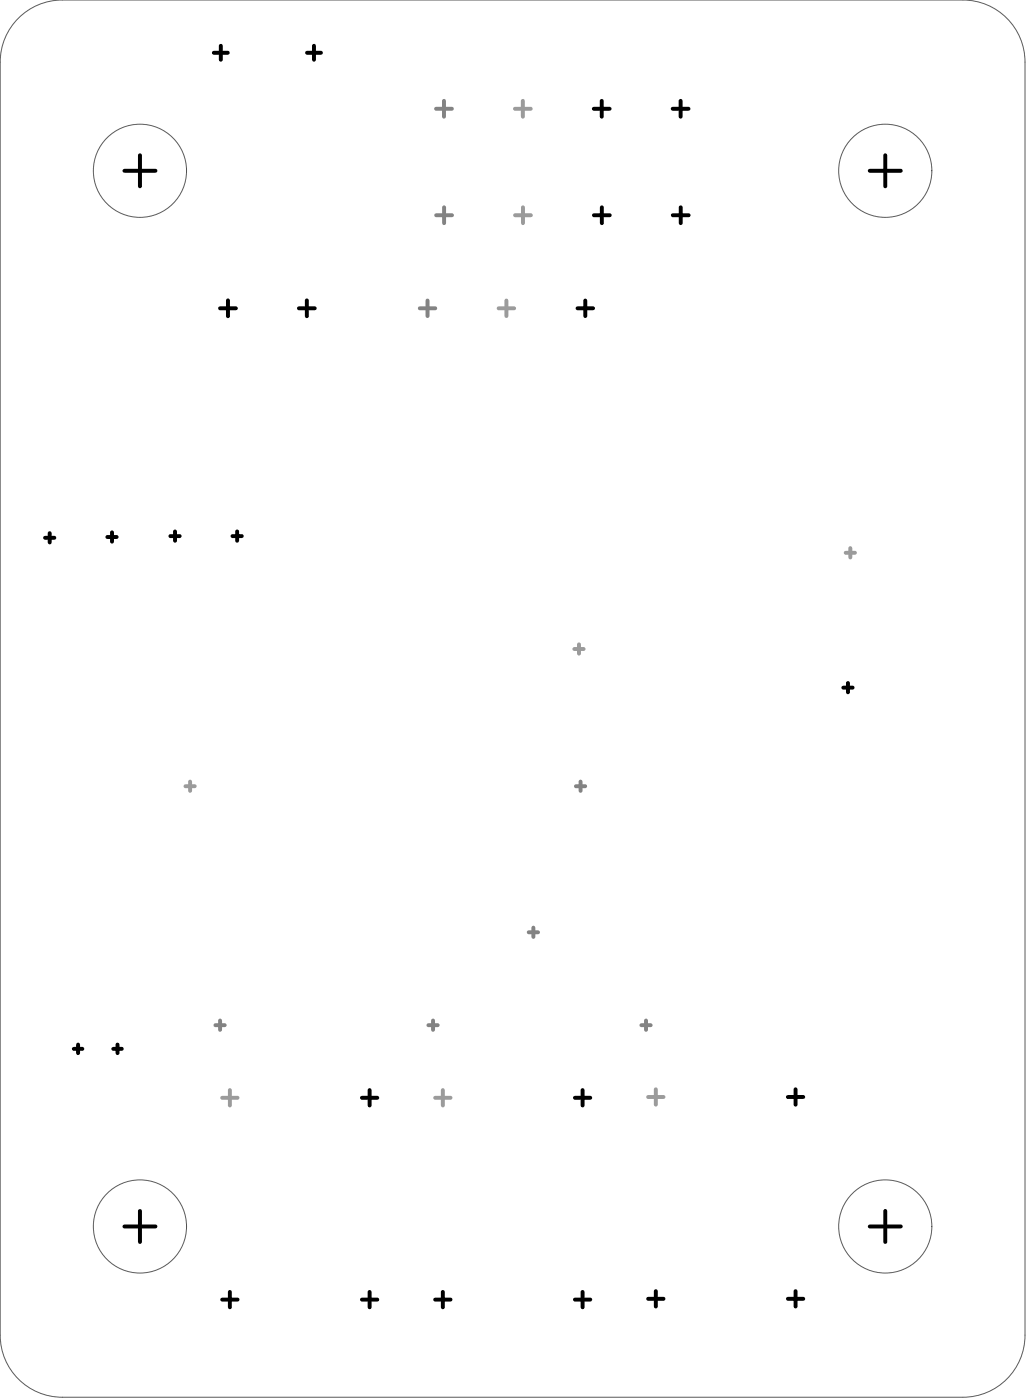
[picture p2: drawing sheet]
<svg xmlns="http://www.w3.org/2000/svg" width="110mm" height="150mm" viewBox="0 0 110 150" stroke-linecap="round" stroke-linejoin="round" font-family="sans-serif">
<g fill="none" stroke="#5a5a5a" stroke-width=".11">
<path d="M2.3 1.6a6.6 6.6 0 0 1 4.4-1.6h96.4a6.6 6.6 0 0 1 6.6 6.7v136.3a6.6 6.6 0 0 1-6.6 6.6h-96.4a6.6 6.6 0 0 1-6.7-6.6v-136.3a6.6 6.6 0 0 1 2.3-5.1z"/>
<circle cx="15" cy="18.3" r="5"/>
<circle cx="94.8" cy="18.3" r="5"/>
<circle cx="15" cy="131.3" r="5"/>
<circle cx="94.8" cy="131.3" r="5"/>
</g>
<g fill="none" stroke="#9b9b9b" stroke-width=".42">
<path d="M55.1 11.6h1.7M56 10.8v1.7M53.4 33h1.7M54.2 32.2v1.6M55.1 23.1h1.7M56 22.2v1.7M90.5 59.2h1M91 58.7v1M61.5 69.5h1M62 69v1M19.9 84.2h1M20.4 83.7v1"/>
<path d="M23.8 117.6h1.6M24.6 116.7v1.7M46.6 117.6h1.6M47.4 116.7v1.7M69.4 117.5h1.6M70.2 116.7v1.6"/>
</g>
<g fill="none" stroke="#838383" stroke-width=".42">
<path d="M46.7 11.6h1.7M47.5 10.8v1.7M44.9 33h1.7M45.8 32.2v1.6M46.7 23.1h1.7M47.5 22.2v1.7M56.6 99.8h1M57.1 99.3v1M61.7 84.2h1M62.2 83.7v1M23.1 109.8h1M23.6 109.3v1"/>
<path d="M45.9 109.8h1M46.4 109.3v1M68.7 109.8h1M69.2 109.3v1"/>
</g>
<g fill="none" stroke="#000" stroke-width=".42">
<path d="M13.3 18.3h3.3M15 16.6v3.4M22.9 5.7h1.5M23.6 4.9v1.5M32.9 5.7h1.5M33.6 4.9v1.5M63.6 11.6h1.7M64.4 10.8v1.7M72 11.6h1.7M72.9 10.8v1.7M93.1 18.3h3.3M94.8 16.6v3.4"/>
<path d="M23.6 33h1.7M24.4 32.2v1.7M32 33h1.7M32.9 32.2v1.7M61.8 33h1.7M62.7 32.2v1.6M63.6 23.1h1.7M64.4 22.2v1.7M72 23.1h1.7M72.9 22.2v1.7M4.8 57.6h1M5.3 57.1v1"/>
<path d="M11.5 57.5h1M12 57v1M18.2 57.4h1M18.7 56.9v1M24.9 57.4h1M25.4 56.9v1M90.3 73.6h1M90.8 73.1v1M7.9 112.3h.9M8.4 111.9v.9M12.1 112.3h.9M12.6 111.9v.9"/>
<path d="M38.8 117.6h1.6M39.6 116.7v1.7M61.6 117.6h1.6M62.4 116.7v1.7M84.4 117.5h1.6M85.2 116.7v1.6M13.3 131.3h3.3M15 129.7v3.3M23.8 139.2h1.6M24.6 138.4v1.6M38.8 139.2h1.6M39.6 138.4v1.6"/>
<path d="M46.6 139.2h1.6M47.4 138.4v1.6M61.6 139.2h1.6M62.4 138.4v1.6M69.4 139.1h1.6M70.2 138.3v1.6M84.4 139.1h1.6M85.2 138.3v1.6M93.1 131.3h3.3M94.8 129.7v3.3"/>
</g>
</svg>
